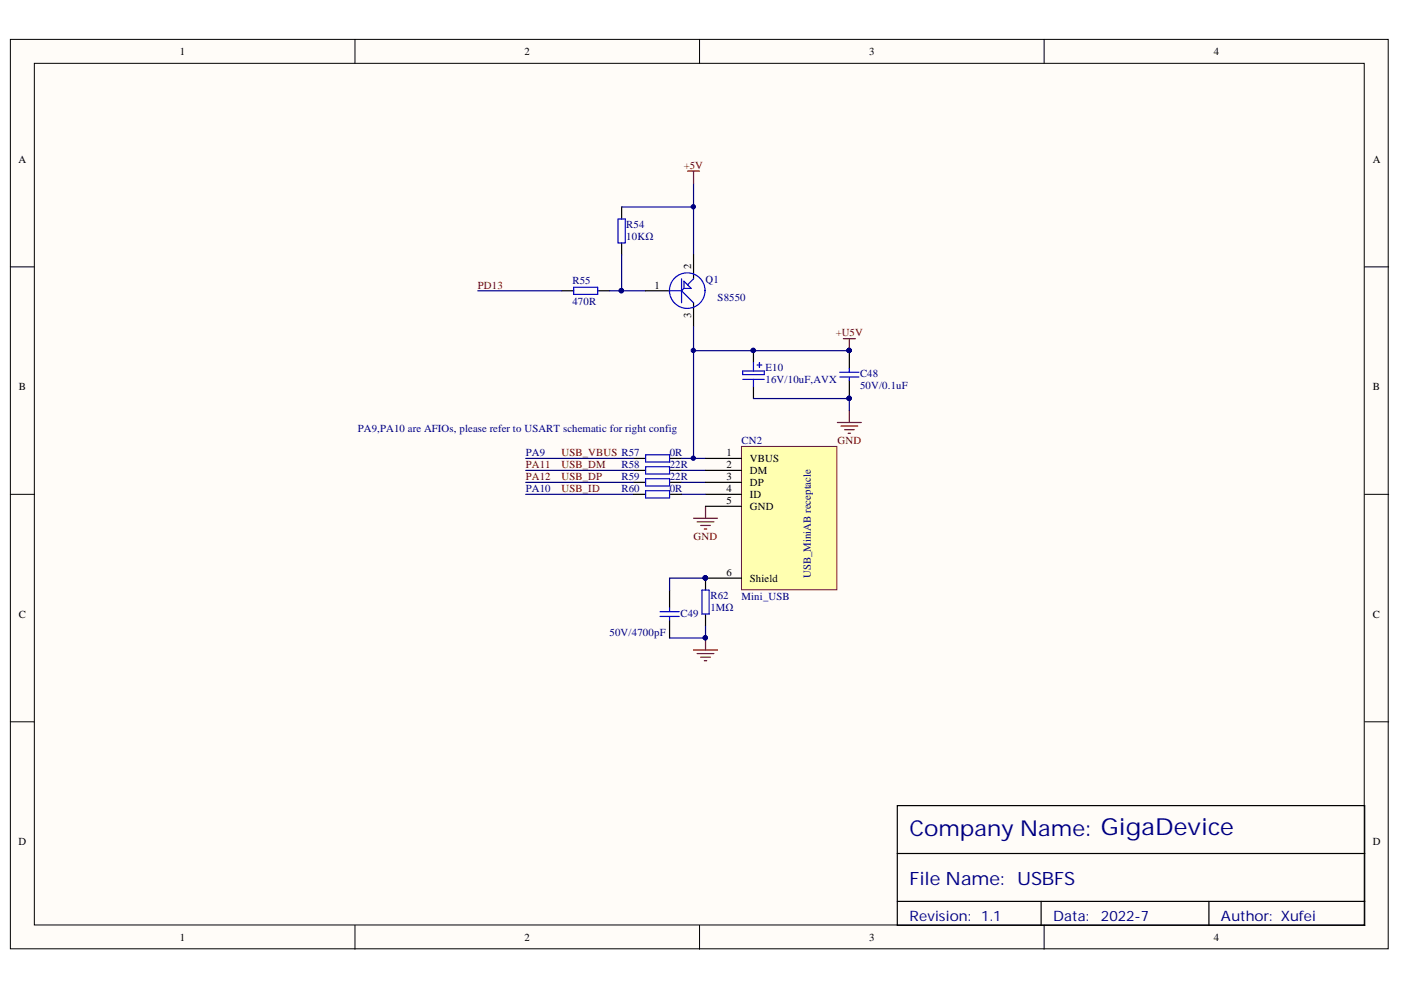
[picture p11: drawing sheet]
<svg xmlns="http://www.w3.org/2000/svg" width="297mm" height="210mm" viewBox="0 0 297 210" stroke-linecap="round" stroke-linejoin="round" font-family="sans-serif">
<defs><g id="words">
<text font-size="4.6" fill="#000080" x="192.8" y="177.2">Company Name: GigaDevice</text>
<text font-size="3.9" fill="#000080" x="192.8" y="187.6">File Name: USBFS</text>
<g font-size="3" fill="#000080">
<text x="192.8" y="195.4">Revision:</text>
<text x="208" y="195.4">1.1</text>
<text x="223.3" y="195.4">Data:</text>
<text x="233.4" y="195.4">2022-7</text>
<text x="258.9" y="195.4">Author: Xufei</text>
</g>
<g font-size="2.3">
<text x="38.1" y="11.7">1</text>
<text x="111.2" y="11.7">2</text>
<text x="184.3" y="11.7">3</text>
<text x="257.4" y="11.7">4</text>
<text x="3.9" y="34.5">A</text>
<text x="291.1" y="34.5">A</text>
<text x="146.6" y="57.1" transform="rotate(-90 146.6 57.1)">2</text>
<text x="138.8" y="61.2">1</text>
<text x="146.6" y="67.3" transform="rotate(-90 146.6 67.3)">3</text>
<text x="4" y="82.7">B</text>
<text x="291.1" y="82.7">B</text>
<text x="154" y="96.7">1</text>
<text x="154" y="99.2">2</text>
<text x="154" y="101.7">3</text>
<text x="159" y="97.9">VBUS</text>
<text x="159" y="100.5">DM</text>
<text x="154" y="104.4">4</text>
<text x="154" y="106.9">5</text>
<text x="159" y="103">DP</text>
<text x="159" y="105.6">ID</text>
<text x="159" y="108.2">GND</text>
<text x="154" y="122.1">6</text>
<text x="159" y="123.4">Shield</text>
<text x="4" y="131">C</text>
<text x="291.1" y="131">C</text>
<text x="3.9" y="179.2">D</text>
<text x="291.1" y="179.2">D</text>
<text x="38.1" y="199.5">1</text>
<text x="111.2" y="199.5">2</text>
<text x="184.3" y="199.5">3</text>
<text x="257.4" y="199.5">4</text>
</g>
<g font-size="2.3" fill="#800000">
<text x="145" y="35.7">+5V</text>
<text x="101.3" y="61.2">PD13</text>
<text x="177.2" y="71.3">+U5V</text>
<text x="177.6" y="94.1">GND</text>
<text x="111.5" y="99.2">PA11</text>
<text x="111.5" y="101.7">PA12</text>
<text x="119.1" y="96.7">USB_VBUS R57</text>
<text x="119.1" y="99.2">USB_DM</text>
<text x="119.1" y="101.7">USB_DP</text>
<text x="119.1" y="104.4">USB_ID</text>
<text x="147.1" y="114.5">GND</text>
</g>
<g font-size="2.3" fill="#000080">
<text x="132.8" y="48.3">R54</text>
<text x="132.8" y="50.8">10KΩ</text>
<text x="149.6" y="59.9">Q1</text>
<text x="121.4" y="60.2">R55</text>
<text x="121.4" y="64.7">470R</text>
<text x="152.1" y="63.7">S8550</text>
<text x="162.3" y="78.7">E10</text>
<text x="162.3" y="81.2">16V/10uF,AVX</text>
<text x="182.3" y="79.9">C48</text>
<text x="182.3" y="82.5">50V/0.1uF</text>
<text x="75.9" y="91.6">PA9,PA10 are AFIOs, please refer to USART schematic for right config</text>
<text x="157.2" y="94.1">CN2</text>
<text x="111.5" y="96.7">PA9</text>
<text x="131.8" y="99.2">R58</text>
<text x="131.8" y="101.7">R59</text>
<text x="142" y="99.2">22R</text>
<text x="142" y="101.7">22R</text>
<text x="142" y="96.7">0R</text>
<text x="111.5" y="104.4">PA10</text>
<text x="131.8" y="104.4">R60</text>
<text x="142" y="104.4">0R</text>
<text x="171.9" y="122.6" transform="rotate(-90 171.9 122.6)">USB_MiniAB receptacle</text>
<text x="144.3" y="130.7">C49</text>
<text x="150.6" y="126.9">R62</text>
<text x="150.6" y="129.4">1MΩ</text>
<text x="157.2" y="127.2">Mini_USB</text>
<text x="129.2" y="134.8">50V/4700pF</text>
</g>
</g></defs>
<g fill="#fffcf8" stroke="#000" stroke-width=".21">
<path d="M2.2 8.4h292.1v192.8h-292.1z"/>
<path d="M7.3 13.4h281.9v182.7h-281.9z"/>
</g>
<path d="M75.3 8.4v5M148.3 8.4v5M221.4 8.4v5M2.2 56.6h5.1M289.3 56.6h5.1M2.2 104.8h5.1M289.3 104.8h5.1M2.2 153h5.1M289.3 153h5.1M75.3 196.2v5.1M148.3 196.2v5.1M221.4 196.2v5.1" fill="none" stroke="#000" stroke-width=".21"/>
<g fill="none" stroke="#000" stroke-width=".25">
<path d="M131.8 43.9v2.5M131.8 51.5v2.5M147 54v5.1M119.1 61.7h2.5M126.7 61.7h2.6M136.9 61.7h5.1M147 64.2v5.1M159.7 74.3v2.6M180.1 74.3v3.9M134.3 99.7h2.6M134.3 97.2h2.6M142 99.7h2.5"/>
<path d="M142 97.2h2.5M159.7 82v2.5M180.1 80.7v3.8M134.3 102.3h2.6M142 102.3h2.5M142 125.1v3.8M142 131.5v3.8M149.6 122.6v2.5M149.6 130.2v2.5M190.2 170.8h99.1v25.4h-99.1zM190.2 181h99.1M190.2 191.1h99.1"/>
<path d="M220.7 191.1v5.1M256.3 191.1v5.1"/>
</g>
<g fill="none" stroke="#800000" stroke-width=".25">
<path d="M145.8 36.3h2.5M147 36.3v2.5M177.5 89.6h5.1M178.3 90.3h3.6M179.1 91.1h2M179.8 91.9h.5M180.1 87v2.6M147 109.9h5.1M147.8 110.6h3.6M148.6 111.4h2M149.3 112.2h.5M149.6 107.3v2.6"/>
<path d="M147 137.8h5.1M147.8 138.6h3.6M148.6 139.3h2M149.6 135.3v2.5M149.3 140.1h.5"/>
</g>
<g fill="none" stroke="#00f" stroke-width=".25">
<path d="M131 46.4h1.6v5.1h-1.6zM144.5 59.1v5.1M145 59.6l1.5 1.5h-1.5zM147 59.1l-1.2 1.3M121.6 60.9h5.1v1.5h-5.1zM142 61.7h2.5M144.5 61.7l2.5 2.5M145 61.1l-.5 .6M157.5 78.7h4.5v.7h-4.5zM159.7 76.9v1.8M160.5 77.4h1M161 76.9v1"/>
<path d="M178 79.9h4.1M178 78.9h4.1M180.1 78.2v.7M180.1 79.9v.8M136.9 96.4h5.1v1.6h-5.1zM136.9 99h5.1v1.5h-5.1zM157.5 80.4h4.5M159.7 80.4v1.6M136.9 101.5h5.1v1.5h-5.1zM139.9 129.7h4.1M139.9 130.7h4.1M142 128.9v.8"/>
<path d="M142 130.7v.8M148.8 125.1h1.5v5.1h-1.5z"/>
<circle cx="145.7" cy="61.6" r="3.8"/>
</g>
<g fill="none" stroke="#000080" stroke-width=".25">
<path d="M147 38.8v15.2M131.8 54v7.7h5.1M131.8 43.9h15.2M101.3 61.7h17.8M129.3 61.7h2.5M147 74.3h33.1M111.5 97.2h22.8M111.5 99.7h22.8M144.5 97.2h5.1M144.5 99.7h5.1M159.7 84.5h20.4v2.5M144.5 102.3h5.1"/>
<path d="M149.6 122.6h-7.6v2.5M149.6 132.7v2.6h-7.6"/>
</g>
<g fill="#000080" stroke="#000080" stroke-width=".21">
<circle cx="131.7" cy="61.6" r=".47"/>
<circle cx="159.7" cy="74.3" r=".46"/>
<circle cx="180" cy="74.3" r=".46"/>
<circle cx="180" cy="84.5" r=".46"/>
<circle cx="147" cy="74.3" r=".46"/>
<circle cx="147" cy="43.8" r=".46"/>
<circle cx="149.5" cy="135.2" r=".46"/>
<circle cx="149.5" cy="122.5" r=".46"/>
</g>
<path d="M157.2 94.7h20.2v30.3h-20.2z" fill="#ffffb0" stroke="#800000" stroke-width=".21"/>
<path d="M149.6 97.2h7.6M149.6 99.7h7.6M134.3 104.8h2.6M142 104.8h2.5M149.6 102.3h7.6M149.6 104.8h7.6M149.6 107.3h7.6M149.6 122.6h7.6" fill="none" stroke="#000" stroke-width=".25"/>
<g fill="#000080" stroke="#000080" stroke-width=".21">
<circle cx="149.5" cy="122.5" r=".46"/>
<circle cx="180" cy="74.3" r=".46"/>
<circle cx="147" cy="97.1" r=".46"/>
</g>
<path d="M178.8 71.8h2.5M180.1 71.8v2.5" fill="none" stroke="#800000" stroke-width=".25"/>
<path d="M147 69.3v27.9M111.5 102.3h22.8M111.5 104.8h22.8M144.5 104.8h5.1" fill="none" stroke="#000080" stroke-width=".25"/>
<path d="M136.9 104h5.1v1.6h-5.1z" fill="none" stroke="#00f" stroke-width=".25"/>
<use href="#words"/>
</svg>
